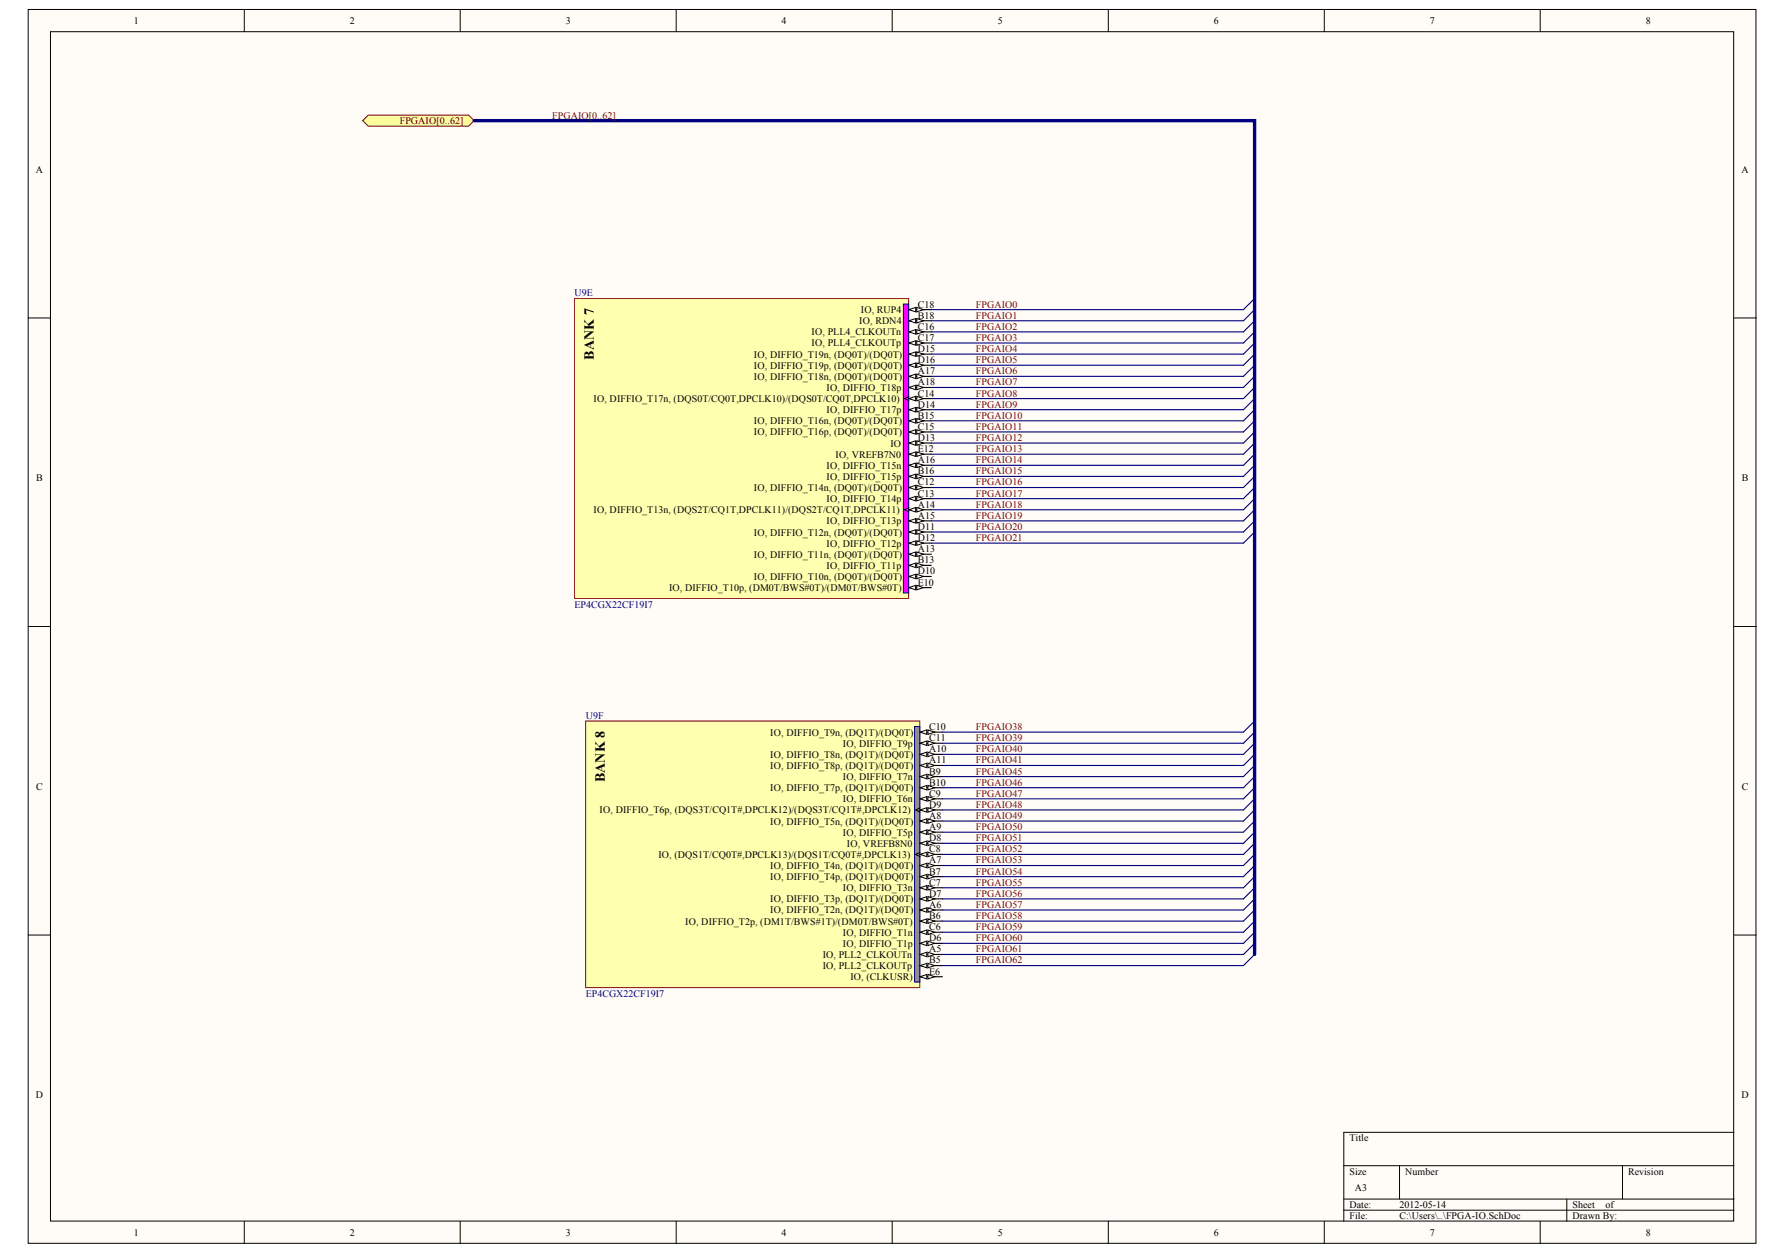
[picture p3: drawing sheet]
<svg xmlns="http://www.w3.org/2000/svg" width="287mm" height="202mm" viewBox="0 0 287 202" stroke-linecap="round" stroke-linejoin="round" font-family="sans-serif">
<defs><g id="words">
<g font-size="2.2">
<text x="95.3" y="57.8" transform="rotate(-90 95.3 57.8)">BANK 7</text>
<text x="97.1" y="125.6" transform="rotate(-90 97.1 125.6)">BANK 8</text>
</g>
<g font-size="1.6">
<text x="21.5" y="3.8">1</text>
<text x="56.1" y="3.8">2</text>
<text x="90.8" y="3.8">3</text>
<text x="125.4" y="3.8">4</text>
<text x="160.1" y="3.8">5</text>
<text x="194.8" y="3.8">6</text>
<text x="229.5" y="3.8">7</text>
<text x="264.1" y="3.8">8</text>
<text x="5.7" y="27.7">A</text>
<text x="279.5" y="27.7">A</text>
<text x="130.3" y="53.8">IO, PLL4_CLKOUTn</text>
<text x="137.9" y="52">IO, RDN4</text>
<text x="138.2" y="50.3">IO, RUP4</text>
<text x="147.3" y="49.4">C18</text>
<text x="147.3" y="51.2">B18</text>
<text x="147.3" y="52.9">C16</text>
<text x="121" y="57.4">IO, DIFFIO_T19n, (DQ0T)/(DQ0T)</text>
<text x="121" y="59.2">IO, DIFFIO_T19p, (DQ0T)/(DQ0T)</text>
<text x="130.3" y="55.6">IO, PLL4_CLKOUTp</text>
<text x="147.3" y="54.7">C17</text>
<text x="147.3" y="56.5">D15</text>
<text x="147.3" y="58.3">D16</text>
<text x="95.3" y="64.6">IO, DIFFIO_T17n, (DQS0T/CQ0T,DPCLK10)/(DQS0T/CQ0T,DPCLK10)</text>
<text x="121" y="61">IO, DIFFIO_T18n, (DQ0T)/(DQ0T)</text>
<text x="132.7" y="62.7">IO, DIFFIO_T18p</text>
<text x="147.3" y="60.1">A17</text>
<text x="147.3" y="61.9">A18</text>
<text x="147.3" y="63.7">C14</text>
<text x="147.3" y="65.4">D14</text>
<text x="121" y="68.1">IO, DIFFIO_T16n, (DQ0T)/(DQ0T)</text>
<text x="121" y="69.9">IO, DIFFIO_T16p, (DQ0T)/(DQ0T)</text>
<text x="132.7" y="66.3">IO, DIFFIO_T17p</text>
<text x="142.9" y="71.7">IO</text>
<text x="147.3" y="67.2">B15</text>
<text x="147.3" y="69">C15</text>
<text x="147.3" y="70.8">D13</text>
<text x="5.8" y="77.3">B</text>
<text x="132.7" y="75.2">IO, DIFFIO_T15n</text>
<text x="132.7" y="77">IO, DIFFIO_T15p</text>
<text x="134.1" y="73.5">IO, VREFB7N0</text>
<text x="147.3" y="72.6">E12</text>
<text x="147.3" y="74.4">A16</text>
<text x="147.3" y="76.1">B16</text>
<text x="147.3" y="77.9">C12</text>
<text x="279.6" y="77.3">B</text>
<text x="95.3" y="82.4">IO, DIFFIO_T13n, (DQS2T/CQ1T,DPCLK11)/(DQS2T/CQ1T,DPCLK11)</text>
<text x="121" y="78.8">IO, DIFFIO_T14n, (DQ0T)/(DQ0T)</text>
<text x="132.7" y="80.6">IO, DIFFIO_T14p</text>
<text x="147.3" y="79.7">C13</text>
<text x="147.3" y="81.5">A14</text>
<text x="147.3" y="83.3">A15</text>
<text x="121" y="86">IO, DIFFIO_T12n, (DQ0T)/(DQ0T)</text>
<text x="121" y="89.5">IO, DIFFIO_T11n, (DQ0T)/(DQ0T)</text>
<text x="132.7" y="84.2">IO, DIFFIO_T13p</text>
<text x="132.7" y="87.8">IO, DIFFIO_T12p</text>
<text x="147.3" y="85.1">D11</text>
<text x="147.3" y="86.9">D12</text>
<text x="147.3" y="88.6">A13</text>
<text x="107.4" y="94.9">IO, DIFFIO_T10p, (DM0T/BWS#0T)/(DM0T/BWS#0T)</text>
<text x="121" y="93.1">IO, DIFFIO_T10n, (DQ0T)/(DQ0T)</text>
<text x="132.7" y="91.3">IO, DIFFIO_T11p</text>
<text x="147.3" y="90.4">B13</text>
<text x="147.3" y="92.2">D10</text>
<text x="147.3" y="94">E10</text>
<text x="123.6" y="118.1">IO, DIFFIO_T9n, (DQ1T)/(DQ0T)</text>
<text x="135.3" y="119.9">IO, DIFFIO_T9p</text>
<text x="149.1" y="117.2">C10</text>
<text x="149.1" y="119">C11</text>
<text x="123.6" y="121.6">IO, DIFFIO_T8n, (DQ1T)/(DQ0T)</text>
<text x="123.6" y="123.5">IO, DIFFIO_T8p, (DQ1T)/(DQ0T)</text>
<text x="135.3" y="125.2">IO, DIFFIO_T7n</text>
<text x="149.1" y="120.8">A10</text>
<text x="149.1" y="122.5">A11</text>
<text x="149.1" y="124.4">B9</text>
<text x="5.8" y="126.8">C</text>
<text x="96.2" y="130.6">IO, DIFFIO_T6p, (DQS3T/CQ1T#,DPCLK12)/(DQS3T/CQ1T#,DPCLK12)</text>
<text x="123.6" y="127">IO, DIFFIO_T7p, (DQ1T)/(DQ0T)</text>
<text x="135.3" y="128.8">IO, DIFFIO_T6n</text>
<text x="149.1" y="126.1">B10</text>
<text x="149.1" y="127.9">C9</text>
<text x="149.1" y="129.7">D9</text>
<text x="149.1" y="131.5">A8</text>
<text x="279.6" y="126.8">C</text>
<text x="105.7" y="137.7">IO, (DQS1T/CQ0T#,DPCLK13)/(DQS1T/CQ0T#,DPCLK13)</text>
<text x="123.6" y="132.4">IO, DIFFIO_T5n, (DQ1T)/(DQ0T)</text>
<text x="135.3" y="134.2">IO, DIFFIO_T5p</text>
<text x="135.9" y="135.9">IO, VREFB8N0</text>
<text x="149.1" y="133.3">A9</text>
<text x="149.1" y="135">D8</text>
<text x="149.1" y="136.8">C8</text>
<text x="123.6" y="139.5">IO, DIFFIO_T4n, (DQ1T)/(DQ0T)</text>
<text x="123.6" y="141.3">IO, DIFFIO_T4p, (DQ1T)/(DQ0T)</text>
<text x="135.3" y="143.1">IO, DIFFIO_T3n</text>
<text x="149.1" y="138.6">A7</text>
<text x="149.1" y="140.4">B7</text>
<text x="149.1" y="142.2">C7</text>
<text x="149.1" y="144">D7</text>
<text x="110" y="148.4">IO, DIFFIO_T2p, (DM1T/BWS#1T)/(DM0T/BWS#0T)</text>
<text x="123.6" y="144.8">IO, DIFFIO_T3p, (DQ1T)/(DQ0T)</text>
<text x="123.6" y="146.7">IO, DIFFIO_T2n, (DQ1T)/(DQ0T)</text>
<text x="149.1" y="145.8">A6</text>
<text x="149.1" y="147.6">B6</text>
<text x="149.1" y="149.3">C6</text>
<text x="132" y="153.8">IO, PLL2_CLKOUTn</text>
<text x="132" y="155.6">IO, PLL2_CLKOUTp</text>
<text x="135.3" y="150.2">IO, DIFFIO_T1n</text>
<text x="135.3" y="152">IO, DIFFIO_T1p</text>
<text x="149.1" y="151.1">D6</text>
<text x="149.1" y="152.9">A5</text>
<text x="149.1" y="154.7">B5</text>
<text x="136.5" y="157.4">IO, (CLKUSR)</text>
<text x="149.1" y="156.5">E6</text>
<text x="5.7" y="176.3">D</text>
<text x="279.5" y="176.3">D</text>
<text x="216.6" y="183.3">Title</text>
<text x="216.6" y="188.6">Size</text>
<text x="217.5" y="191.3">A3</text>
<text x="225.5" y="188.6">Number</text>
<text x="261.3" y="188.6">Revision</text>
<text x="216.6" y="194">Date:</text>
<text x="216.6" y="195.7">File:</text>
<text x="224.6" y="194">2012-05-14</text>
<text x="224.6" y="195.7">C:\Users\..\FPGA-IO.SchDoc</text>
<text x="252.4" y="194">Sheet</text>
<text x="252.4" y="195.7">Drawn By:</text>
<text x="257.7" y="194">of</text>
<text x="21.5" y="198.4">1</text>
<text x="56.1" y="198.4">2</text>
<text x="90.8" y="198.4">3</text>
<text x="125.4" y="198.4">4</text>
<text x="160.1" y="198.4">5</text>
<text x="194.8" y="198.4">6</text>
<text x="229.5" y="198.4">7</text>
<text x="264.1" y="198.4">8</text>
</g>
<g font-size="1.6" fill="#800000">
<text x="64.2" y="19.9">FPGAIO[0..62]</text>
<text x="88.6" y="19">FPGAIO[0..62]</text>
<text x="156.6" y="49.4">FPGAIO0</text>
<text x="156.6" y="51.2">FPGAIO1</text>
<text x="156.6" y="52.9">FPGAIO2</text>
<text x="156.6" y="54.7">FPGAIO3</text>
<text x="156.6" y="56.5">FPGAIO4</text>
<text x="156.6" y="58.3">FPGAIO5</text>
<text x="156.6" y="60.1">FPGAIO6</text>
<text x="156.6" y="61.9">FPGAIO7</text>
<text x="156.6" y="63.7">FPGAIO8</text>
<text x="156.6" y="65.4">FPGAIO9</text>
<text x="156.6" y="67.2">FPGAIO10</text>
<text x="156.6" y="69">FPGAIO11</text>
<text x="156.6" y="70.8">FPGAIO12</text>
<text x="156.6" y="72.6">FPGAIO13</text>
<text x="156.6" y="74.4">FPGAIO14</text>
<text x="156.6" y="76.1">FPGAIO15</text>
<text x="156.6" y="77.9">FPGAIO16</text>
<text x="156.6" y="79.7">FPGAIO17</text>
<text x="156.6" y="81.5">FPGAIO18</text>
<text x="156.6" y="83.3">FPGAIO19</text>
<text x="156.6" y="85.1">FPGAIO20</text>
<text x="156.6" y="86.9">FPGAIO21</text>
<text x="156.6" y="117.2">FPGAIO38</text>
<text x="156.6" y="119">FPGAIO39</text>
<text x="156.6" y="120.8">FPGAIO40</text>
<text x="156.6" y="122.5">FPGAIO41</text>
<text x="156.6" y="124.4">FPGAIO45</text>
<text x="156.6" y="126.1">FPGAIO46</text>
<text x="156.6" y="127.9">FPGAIO47</text>
<text x="156.6" y="129.7">FPGAIO48</text>
<text x="156.6" y="131.5">FPGAIO49</text>
<text x="156.6" y="133.3">FPGAIO50</text>
<text x="156.6" y="135">FPGAIO51</text>
<text x="156.6" y="136.8">FPGAIO52</text>
<text x="156.6" y="138.6">FPGAIO53</text>
<text x="156.6" y="140.4">FPGAIO54</text>
<text x="156.6" y="142.2">FPGAIO55</text>
<text x="156.6" y="144">FPGAIO56</text>
<text x="156.6" y="145.8">FPGAIO57</text>
<text x="156.6" y="147.6">FPGAIO58</text>
<text x="156.6" y="149.3">FPGAIO59</text>
<text x="156.6" y="151.1">FPGAIO60</text>
<text x="156.6" y="152.9">FPGAIO61</text>
<text x="156.6" y="154.7">FPGAIO62</text>
</g>
<g font-size="1.6" fill="#000080">
<text x="92.2" y="47.6">U9E</text>
<text x="92.2" y="97.6">EP4CGX22CF19I7</text>
<text x="94" y="115.4">U9F</text>
<text x="94" y="160">EP4CGX22CF19I7</text>
</g>
</g></defs>
<g fill="#fffcf8" stroke="#000" stroke-width=".16">
<path d="M4.5 1.5h277.3v198.1h-277.3z"/>
<path d="M8.1 5.1h270.1v191h-270.1z"/>
</g>
<g fill="none" stroke="#000" stroke-width=".16">
<path d="M39.2 1.5v3.6M73.9 1.5v3.6M108.5 1.5v3.6M143.2 1.5v3.6M177.9 1.5v3.6M212.5 1.5v3.6M247.2 1.5v3.6M4.5 51.1h3.6M278.3 51.1h3.6M4.5 100.6h3.6M278.3 100.6h3.6M4.5 150.1h3.6"/>
<path d="M278.3 150.1h3.6M39.2 196.1v3.6M73.9 196.1v3.6M108.5 196.1v3.6M143.2 196.1v3.6M177.9 196.1v3.6M212.5 196.1v3.6M215.7 187.2h62.6M215.7 192.5h62.6M215.7 194.3h62.6M224.6 187.2v5.3M247.2 196.1v3.6"/>
<path d="M251.5 192.5v3.6M260.4 187.2v5.3M278.3 181.8h-62.6v14.3"/>
</g>
<path d="M92.2 47.9h53.6v48.2h-53.6z" fill="#ffffb0" stroke="#800000" stroke-width=".16"/>
<path d="M145 48.8h.8v46.4h-.8z" fill="#f0f" stroke="#000080" stroke-width=".16"/>
<path d="M145.9 49.7h3.6" fill="none" stroke="#000" stroke-width=".18"/>
<g fill="#fffcf8" stroke="#000" stroke-width=".16">
<path d="M145.9 49.7l1.1-.3v.7z"/>
<path d="M147.1 49.4l1.1 .3-1.1 .4z"/>
</g>
<path d="M145.9 51.5h3.6" fill="none" stroke="#000" stroke-width=".18"/>
<g fill="#fffcf8" stroke="#000" stroke-width=".16">
<path d="M145.9 51.5l1.1-.4v.8z"/>
<path d="M147.1 51.1l1.1 .4-1.1 .4z"/>
</g>
<path d="M145.9 53.3h3.6" fill="none" stroke="#000" stroke-width=".18"/>
<g fill="#fffcf8" stroke="#000" stroke-width=".16">
<path d="M145.9 53.3l1.1-.4v.7z"/>
<path d="M147.1 52.9l1.1 .4-1.1 .3z"/>
</g>
<path d="M145.9 55.1h3.6" fill="none" stroke="#000" stroke-width=".18"/>
<g fill="#fffcf8" stroke="#000" stroke-width=".16">
<path d="M145.9 55.1l1.1-.4v.7z"/>
<path d="M147.1 54.7l1.1 .4-1.1 .3z"/>
</g>
<path d="M145.9 56.9h3.6" fill="none" stroke="#000" stroke-width=".18"/>
<g fill="#fffcf8" stroke="#000" stroke-width=".16">
<path d="M145.9 56.9l1.1-.4v.7z"/>
<path d="M147.1 56.5l1.1 .4-1.1 .3z"/>
</g>
<path d="M145.9 58.6h3.6" fill="none" stroke="#000" stroke-width=".18"/>
<g fill="#fffcf8" stroke="#000" stroke-width=".16">
<path d="M145.9 58.6l1.1-.3v.7z"/>
<path d="M147.1 58.3l1.1 .3-1.1 .4z"/>
</g>
<path d="M145.9 60.4h3.6" fill="none" stroke="#000" stroke-width=".18"/>
<g fill="#fffcf8" stroke="#000" stroke-width=".16">
<path d="M145.9 60.4l1.1-.3v.7z"/>
<path d="M147.1 60.1l1.1 .3-1.1 .4z"/>
</g>
<path d="M145.9 62.2h3.6" fill="none" stroke="#000" stroke-width=".18"/>
<g fill="#fffcf8" stroke="#000" stroke-width=".16">
<path d="M145.9 62.2l1.1-.3v.7z"/>
<path d="M147.1 61.9l1.1 .3-1.1 .4z"/>
</g>
<path d="M145.9 64h3.6" fill="none" stroke="#000" stroke-width=".18"/>
<path d="M145.9 63.6l-.7 .4 .7 .4" fill="none" stroke="#000" stroke-width=".16"/>
<g fill="#fffcf8" stroke="#000" stroke-width=".16">
<path d="M145.9 64l1.1-.4v.8z"/>
<path d="M147.1 63.6l1.1 .4-1.1 .4z"/>
</g>
<path d="M145.9 65.8h3.6" fill="none" stroke="#000" stroke-width=".18"/>
<g fill="#fffcf8" stroke="#000" stroke-width=".16">
<path d="M145.9 65.8l1.1-.4v.7z"/>
<path d="M147.1 65.4l1.1 .4-1.1 .3z"/>
</g>
<path d="M145.9 67.6h3.6" fill="none" stroke="#000" stroke-width=".18"/>
<g fill="#fffcf8" stroke="#000" stroke-width=".16">
<path d="M145.9 67.6l1.1-.4v.7z"/>
<path d="M147.1 67.2l1.1 .4-1.1 .3z"/>
</g>
<path d="M145.9 69.4h3.6" fill="none" stroke="#000" stroke-width=".18"/>
<g fill="#fffcf8" stroke="#000" stroke-width=".16">
<path d="M145.9 69.4l1.1-.4v.7z"/>
<path d="M147.1 69l1.1 .4-1.1 .3z"/>
</g>
<path d="M145.9 71.1h3.6" fill="none" stroke="#000" stroke-width=".18"/>
<g fill="#fffcf8" stroke="#000" stroke-width=".16">
<path d="M145.9 71.1l1.1-.3v.7z"/>
<path d="M147.1 70.8l1.1 .3-1.1 .4z"/>
</g>
<path d="M145.9 72.9h3.6" fill="none" stroke="#000" stroke-width=".18"/>
<g fill="#fffcf8" stroke="#000" stroke-width=".16">
<path d="M145.9 72.9l1.1-.3v.7z"/>
<path d="M147.1 72.6l1.1 .3-1.1 .4z"/>
</g>
<path d="M145.9 74.7h3.6" fill="none" stroke="#000" stroke-width=".18"/>
<g fill="#fffcf8" stroke="#000" stroke-width=".16">
<path d="M145.9 74.7l1.1-.4v.8z"/>
<path d="M147.1 74.3l1.1 .4-1.1 .4z"/>
</g>
<path d="M145.9 76.5h3.6" fill="none" stroke="#000" stroke-width=".18"/>
<g fill="#fffcf8" stroke="#000" stroke-width=".16">
<path d="M145.9 76.5l1.1-.4v.7z"/>
<path d="M147.1 76.1l1.1 .4-1.1 .3z"/>
</g>
<path d="M145.9 78.3h3.6" fill="none" stroke="#000" stroke-width=".18"/>
<g fill="#fffcf8" stroke="#000" stroke-width=".16">
<path d="M145.9 78.3l1.1-.4v.7z"/>
<path d="M147.1 77.9l1.1 .4-1.1 .3z"/>
</g>
<path d="M145.9 80.1h3.6" fill="none" stroke="#000" stroke-width=".18"/>
<g fill="#fffcf8" stroke="#000" stroke-width=".16">
<path d="M145.9 80.1l1.1-.4v.7z"/>
<path d="M147.1 79.7l1.1 .4-1.1 .3z"/>
</g>
<path d="M145.9 81.8h3.6" fill="none" stroke="#000" stroke-width=".18"/>
<path d="M145.9 81.5l-.7 .3 .7 .4" fill="none" stroke="#000" stroke-width=".16"/>
<g fill="#fffcf8" stroke="#000" stroke-width=".16">
<path d="M145.9 81.8l1.1-.3v.7z"/>
<path d="M147.1 81.5l1.1 .3-1.1 .4z"/>
</g>
<path d="M145.9 83.6h3.6" fill="none" stroke="#000" stroke-width=".18"/>
<g fill="#fffcf8" stroke="#000" stroke-width=".16">
<path d="M145.9 83.6l1.1-.3v.7z"/>
<path d="M147.1 83.3l1.1 .3-1.1 .4z"/>
</g>
<path d="M145.9 85.4h3.6" fill="none" stroke="#000" stroke-width=".18"/>
<g fill="#fffcf8" stroke="#000" stroke-width=".16">
<path d="M145.9 85.4l1.1-.3v.7z"/>
<path d="M147.1 85.1l1.1 .3-1.1 .4z"/>
</g>
<path d="M145.9 87.2h3.6" fill="none" stroke="#000" stroke-width=".18"/>
<g fill="#fffcf8" stroke="#000" stroke-width=".16">
<path d="M145.9 87.2l1.1-.4v.8z"/>
<path d="M147.1 86.8l1.1 .4-1.1 .4z"/>
</g>
<path d="M145.9 89h3.6" fill="none" stroke="#000" stroke-width=".18"/>
<g fill="#fffcf8" stroke="#000" stroke-width=".16">
<path d="M145.9 89l1.1-.4v.7z"/>
<path d="M147.1 88.6l1.1 .4-1.1 .3z"/>
</g>
<path d="M145.9 90.8h3.6" fill="none" stroke="#000" stroke-width=".18"/>
<g fill="#fffcf8" stroke="#000" stroke-width=".16">
<path d="M145.9 90.8l1.1-.4v.7z"/>
<path d="M147.1 90.4l1.1 .4-1.1 .3z"/>
</g>
<path d="M145.9 92.6h3.6" fill="none" stroke="#000" stroke-width=".18"/>
<g fill="#fffcf8" stroke="#000" stroke-width=".16">
<path d="M145.9 92.6l1.1-.4v.7z"/>
<path d="M147.1 92.2l1.1 .4-1.1 .3z"/>
</g>
<path d="M145.9 94.3h3.6" fill="none" stroke="#000" stroke-width=".18"/>
<g fill="#fffcf8" stroke="#000" stroke-width=".16">
<path d="M145.9 94.3l1.1-.3v.7z"/>
<path d="M147.1 94l1.1 .3-1.1 .4z"/>
</g>
<path d="M94 115.8h53.6v42.8h-53.6z" fill="#ffffb0" stroke="#800000" stroke-width=".16"/>
<path d="M146.8 116.7h.8v41h-.8z" fill="#918e92" stroke="#000080" stroke-width=".16"/>
<path d="M147.7 117.5h3.6" fill="none" stroke="#000" stroke-width=".18"/>
<g fill="#fffcf8" stroke="#000" stroke-width=".16">
<path d="M147.7 117.5l1-.3v.7z"/>
<path d="M148.9 117.2l1.1 .3-1.1 .4z"/>
</g>
<path d="M147.7 119.3h3.6" fill="none" stroke="#000" stroke-width=".18"/>
<g fill="#fffcf8" stroke="#000" stroke-width=".16">
<path d="M147.7 119.3l1-.3v.7z"/>
<path d="M148.9 119l1.1 .3-1.1 .4z"/>
</g>
<path d="M147.7 121.1h3.6" fill="none" stroke="#000" stroke-width=".18"/>
<g fill="#fffcf8" stroke="#000" stroke-width=".16">
<path d="M147.7 121.1l1-.3v.7z"/>
<path d="M148.9 120.8l1.1 .3-1.1 .4z"/>
</g>
<path d="M147.7 122.9h3.6" fill="none" stroke="#000" stroke-width=".18"/>
<g fill="#fffcf8" stroke="#000" stroke-width=".16">
<path d="M147.7 122.9l1-.4v.8z"/>
<path d="M148.9 122.5l1.1 .4-1.1 .4z"/>
</g>
<path d="M147.7 124.7h3.6" fill="none" stroke="#000" stroke-width=".18"/>
<g fill="#fffcf8" stroke="#000" stroke-width=".16">
<path d="M147.7 124.7l1-.4v.7z"/>
<path d="M148.9 124.3l1.1 .4-1.1 .3z"/>
</g>
<path d="M147.7 126.5h3.6" fill="none" stroke="#000" stroke-width=".18"/>
<g fill="#fffcf8" stroke="#000" stroke-width=".16">
<path d="M147.7 126.5l1-.4v.7z"/>
<path d="M148.9 126.1l1.1 .4-1.1 .3z"/>
</g>
<path d="M147.7 128.3h3.6" fill="none" stroke="#000" stroke-width=".18"/>
<g fill="#fffcf8" stroke="#000" stroke-width=".16">
<path d="M147.7 128.3l1-.4v.7z"/>
<path d="M148.9 127.9l1.1 .4-1.1 .3z"/>
</g>
<path d="M147.7 130h3.6" fill="none" stroke="#000" stroke-width=".18"/>
<path d="M147.7 129.7l-.7 .3 .7 .4" fill="none" stroke="#000" stroke-width=".16"/>
<g fill="#fffcf8" stroke="#000" stroke-width=".16">
<path d="M147.7 130l1-.3v.7z"/>
<path d="M148.9 129.7l1.1 .3-1.1 .4z"/>
</g>
<path d="M147.7 131.8h3.6" fill="none" stroke="#000" stroke-width=".18"/>
<g fill="#fffcf8" stroke="#000" stroke-width=".16">
<path d="M147.7 131.8l1-.3v.7z"/>
<path d="M148.9 131.5l1.1 .3-1.1 .4z"/>
</g>
<path d="M147.7 133.6h3.6" fill="none" stroke="#000" stroke-width=".18"/>
<g fill="#fffcf8" stroke="#000" stroke-width=".16">
<path d="M147.7 133.6l1-.3v.7z"/>
<path d="M148.9 133.3l1.1 .3-1.1 .4z"/>
</g>
<path d="M147.7 135.4h3.6" fill="none" stroke="#000" stroke-width=".18"/>
<g fill="#fffcf8" stroke="#000" stroke-width=".16">
<path d="M147.7 135.4l1-.4v.8z"/>
<path d="M148.9 135l1.1 .4-1.1 .4z"/>
</g>
<path d="M147.7 137.2h3.6" fill="none" stroke="#000" stroke-width=".18"/>
<path d="M147.7 136.8l-.7 .4 .7 .3" fill="none" stroke="#000" stroke-width=".16"/>
<g fill="#fffcf8" stroke="#000" stroke-width=".16">
<path d="M147.7 137.2l1-.4v.7z"/>
<path d="M148.9 136.8l1.1 .4-1.1 .3z"/>
</g>
<path d="M147.7 139h3.6" fill="none" stroke="#000" stroke-width=".18"/>
<g fill="#fffcf8" stroke="#000" stroke-width=".16">
<path d="M147.7 139l1-.4v.7z"/>
<path d="M148.9 138.6l1.1 .4-1.1 .3z"/>
</g>
<path d="M147.7 140.8h3.6" fill="none" stroke="#000" stroke-width=".18"/>
<g fill="#fffcf8" stroke="#000" stroke-width=".16">
<path d="M147.7 140.8l1-.4v.7z"/>
<path d="M148.9 140.4l1.1 .4-1.1 .3z"/>
</g>
<path d="M147.7 142.5h3.6" fill="none" stroke="#000" stroke-width=".18"/>
<g fill="#fffcf8" stroke="#000" stroke-width=".16">
<path d="M147.7 142.5l1-.3v.7z"/>
<path d="M148.9 142.2l1.1 .3-1.1 .4z"/>
</g>
<path d="M147.7 144.3h3.6" fill="none" stroke="#000" stroke-width=".18"/>
<g fill="#fffcf8" stroke="#000" stroke-width=".16">
<path d="M147.7 144.3l1-.3v.7z"/>
<path d="M148.9 144l1.1 .3-1.1 .4z"/>
</g>
<path d="M147.7 146.1h3.6" fill="none" stroke="#000" stroke-width=".18"/>
<g fill="#fffcf8" stroke="#000" stroke-width=".16">
<path d="M147.7 146.1l1-.3v.7z"/>
<path d="M148.9 145.8l1.1 .3-1.1 .4z"/>
</g>
<path d="M147.7 147.9h3.6" fill="none" stroke="#000" stroke-width=".18"/>
<g fill="#fffcf8" stroke="#000" stroke-width=".16">
<path d="M147.7 147.9l1-.4v.7z"/>
<path d="M148.9 147.5l1.1 .4-1.1 .3z"/>
</g>
<path d="M147.7 149.7h3.6" fill="none" stroke="#000" stroke-width=".18"/>
<g fill="#fffcf8" stroke="#000" stroke-width=".16">
<path d="M147.7 149.7l1-.4v.7z"/>
<path d="M148.9 149.3l1.1 .4-1.1 .3z"/>
</g>
<path d="M147.7 151.5h3.6" fill="none" stroke="#000" stroke-width=".18"/>
<g fill="#fffcf8" stroke="#000" stroke-width=".16">
<path d="M147.7 151.5l1-.4v.7z"/>
<path d="M148.9 151.1l1.1 .4-1.1 .3z"/>
</g>
<path d="M147.7 153.2h3.6" fill="none" stroke="#000" stroke-width=".18"/>
<g fill="#fffcf8" stroke="#000" stroke-width=".16">
<path d="M147.7 153.2l1-.3v.7z"/>
<path d="M148.9 152.9l1.1 .3-1.1 .4z"/>
</g>
<path d="M147.7 155h3.6" fill="none" stroke="#000" stroke-width=".18"/>
<g fill="#fffcf8" stroke="#000" stroke-width=".16">
<path d="M147.7 155l1-.3v.7z"/>
<path d="M148.9 154.7l1.1 .3-1.1 .4z"/>
</g>
<path d="M147.7 156.8h3.6" fill="none" stroke="#000" stroke-width=".18"/>
<g fill="#fffcf8" stroke="#000" stroke-width=".16">
<path d="M147.7 156.8l1-.3v.7z"/>
<path d="M148.9 156.5l1.1 .3-1.1 .4z"/>
</g>
<path d="M58.2 19.4l.9-.9h16.1l.9 .9-.9 .9h-16.1z" fill-rule="evenodd" fill="#ffff80" stroke="#800000" stroke-width=".16"/>
<path d="M76.1 19.4h125.3v133.8" fill="none" stroke="#000080" stroke-width=".54"/>
<g fill="none" stroke="#000080" stroke-width=".18">
<path d="M201.4 47.9l-1.8 1.8h-50.1M201.4 49.7l-1.8 1.8h-50.1M201.4 51.5l-1.8 1.8h-50.1M201.4 53.3l-1.8 1.8h-50.1M201.4 55.1l-1.8 1.8h-50.1M201.4 56.9l-1.8 1.7h-50.1M201.4 58.6l-1.8 1.8h-50.1M201.4 60.4l-1.8 1.8h-50.1M201.4 62.2l-1.8 1.8h-50.1M201.4 64l-1.8 1.8h-50.1M201.4 65.8l-1.8 1.8h-50.1M201.4 67.6l-1.8 1.8h-50.1"/>
<path d="M201.4 69.4l-1.8 1.7h-50.1M201.4 71.1l-1.8 1.8h-50.1M201.4 72.9l-1.8 1.8h-50.1M201.4 74.7l-1.8 1.8h-50.1M201.4 76.5l-1.8 1.8h-50.1M201.4 78.3l-1.8 1.8h-50.1M201.4 80.1l-1.8 1.7h-50.1M201.4 81.8l-1.8 1.8h-50.1M201.4 83.6l-1.8 1.8h-50.1M201.4 85.4l-1.8 1.8h-50.1M201.4 115.8l-1.8 1.7h-48.3M201.4 117.5l-1.8 1.8h-48.3"/>
<path d="M201.4 119.3l-1.8 1.8h-48.3M201.4 121.1l-1.8 1.8h-48.3M201.4 122.9l-1.8 1.8h-48.3M201.4 124.7l-1.8 1.8h-48.3M201.4 126.5l-1.8 1.8h-48.3M201.4 128.3l-1.8 1.7h-48.3M201.4 130l-1.8 1.8h-48.3M201.4 131.8l-1.8 1.8h-48.3M201.4 133.6l-1.8 1.8h-48.3M201.4 135.4l-1.8 1.8h-48.3M201.4 137.2l-1.8 1.8h-48.3M201.4 139l-1.8 1.8h-48.3"/>
<path d="M201.4 140.8l-1.8 1.7h-48.3M201.4 142.5l-1.8 1.8h-48.3M201.4 144.3l-1.8 1.8h-48.3M201.4 146.1l-1.8 1.8h-48.3M201.4 147.9l-1.8 1.8h-48.3M201.4 149.7l-1.8 1.8h-48.3M201.4 151.5l-1.8 1.7h-48.3M201.4 153.2l-1.8 1.8h-48.3"/>
</g>
<use href="#words"/>
</svg>
